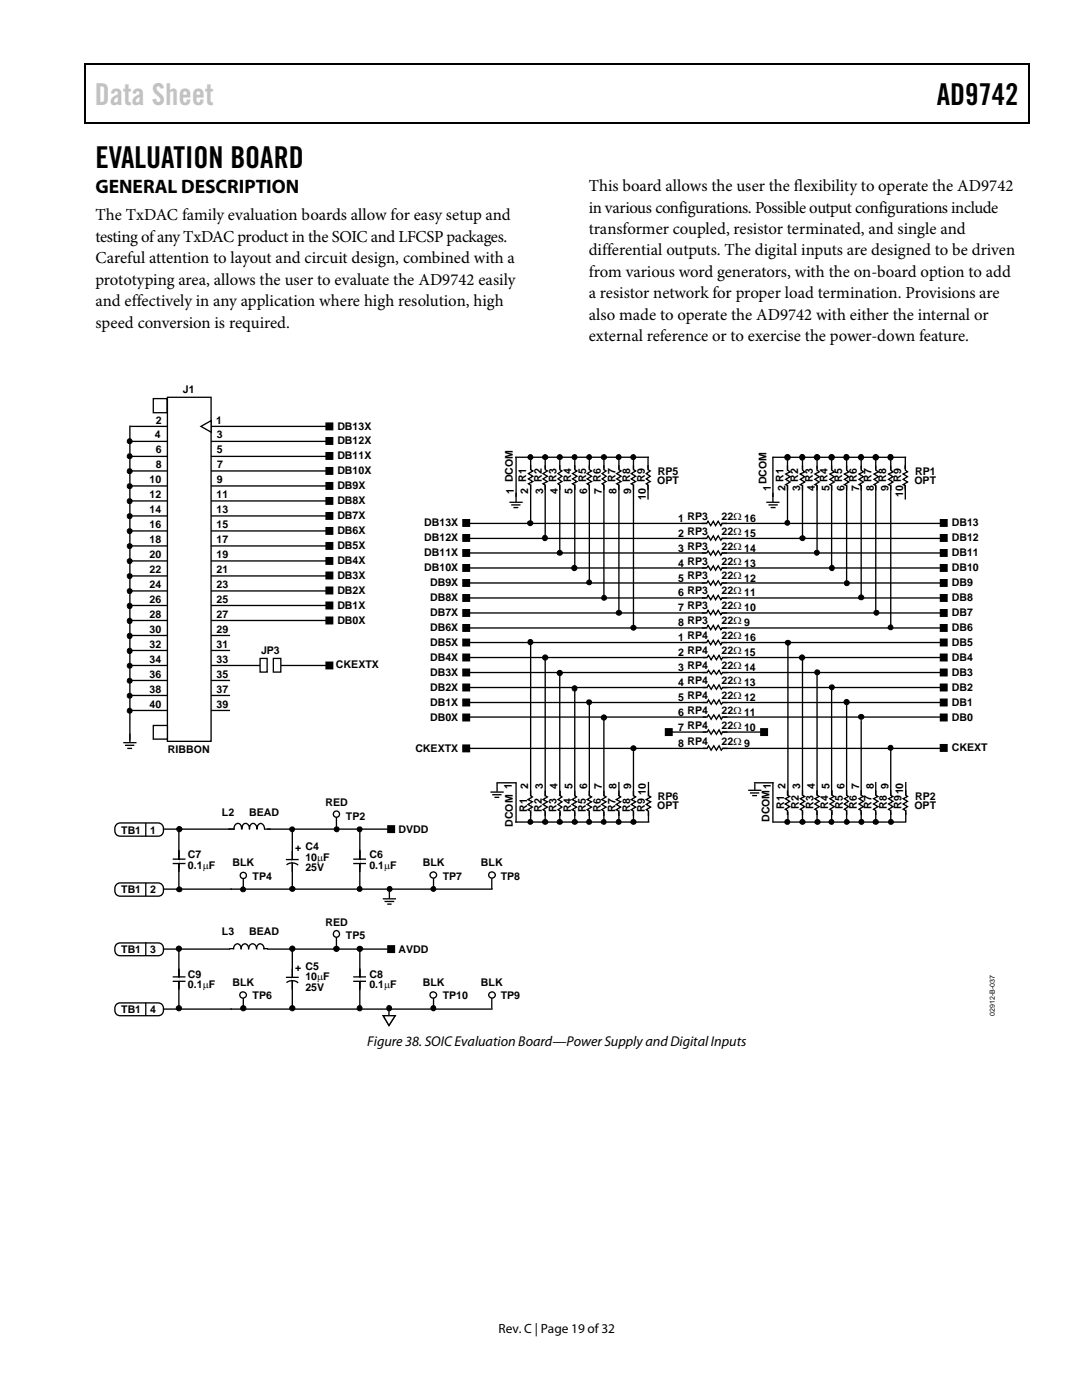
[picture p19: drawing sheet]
<svg xmlns="http://www.w3.org/2000/svg" width="216mm" height="279mm" viewBox="0 0 216 279" stroke-linecap="round" stroke-linejoin="round" font-family="sans-serif">
<defs><g id="words">
<text font-size="6" fill="#c1c1c1" x="18.9" y="20.9">Data Sheet</text>
<g font-size="6">
<text x="186.9" y="20.9">AD9742</text>
<text x="19" y="33.6">EVALUATION BOARD</text>
</g>
<text font-size="3.9" x="19" y="38.5">GENERAL DESCRIPTION</text>
<g font-size="3.3">
<text x="117.5" y="38.1">This board allows the user the flexibility to operate the AD9742</text>
<text x="19" y="44">The TxDAC family evaluation boards allow for easy setup and</text>
<text x="117.5" y="42.4">in various configurations. Possible output configurations include</text>
<text x="117.5" y="46.7">transformer coupled, resistor terminated, and single and</text>
<text x="19" y="48.3">testing of any TxDAC product in the SOIC and LFCSP packages.</text>
<text x="19.1" y="52.6">Careful attention to layout and circuit design, combined with a</text>
<text x="117.5" y="51">differential outputs. The digital inputs are designed to be driven</text>
<text x="19.1" y="56.8">prototyping area, allows the user to evaluate the AD9742 easily</text>
<text x="117.5" y="55.2">from various word generators, with the on-board option to add</text>
<text x="117.5" y="59.5">a resistor network for proper load termination. Provisions are</text>
<text x="19.1" y="61.1">and effectively in any application where high resolution, high</text>
<text x="19.1" y="65.4">speed conversion is required.</text>
<text x="117.5" y="63.8">also made to operate the AD9742 with either the internal or</text>
<text x="117.5" y="68.1">external reference or to exercise the power-down feature.</text>
</g>
<text font-size="2.8" x="73.3" y="208.8">Figure 38. SOIC Evaluation Board—Power Supply and Digital Inputs</text>
<text font-size="2.7" x="99.5" y="266">Rev. C | Page 19 of32</text>
<g font-size="2.1">
<text x="36.5" y="78.5">J1</text>
<text x="30.9" y="87.4">4</text>
<text x="31.1" y="84.5">2</text>
<text x="43.1" y="84.5">1</text>
<text x="43.3" y="87.5">3</text>
<text x="67.3" y="88.7">DB12X</text>
<text x="67.3" y="85.7">DB13X</text>
<text x="31.1" y="93.5">8</text>
<text x="31.1" y="90.5">6</text>
<text x="43.3" y="90.5">5</text>
<text x="43.3" y="93.5">7</text>
<text x="67.3" y="94.7">DB10X</text>
<text x="67.3" y="91.7">DB11X</text>
<text x="131.3" y="94.8">RP5</text>
<text x="182.6" y="94.8">RP1</text>
<text x="29.9" y="99.4">12</text>
<text x="29.9" y="96.5">10</text>
<text x="43.2" y="99.4">11</text>
<text x="43.3" y="96.5">9</text>
<text x="67.3" y="100.6">DB8X</text>
<text x="67.3" y="97.7">DB9X</text>
<text x="102.5" y="98.6" transform="rotate(-90 102.5 98.6)">1 DCOM</text>
<text x="105.4" y="98.6" transform="rotate(-90 105.4 98.6)">2 R1</text>
<text x="108.4" y="98.6" transform="rotate(-90 108.4 98.6)">3 R2</text>
<text x="111.3" y="98.6" transform="rotate(-90 111.3 98.6)">4 R3</text>
<text x="114.2" y="98.6" transform="rotate(-90 114.2 98.6)">5 R4</text>
<text x="117.2" y="98.6" transform="rotate(-90 117.2 98.6)">6 R5</text>
<text x="120.1" y="98.6" transform="rotate(-90 120.1 98.6)">7 R6</text>
<text x="123" y="98.6" transform="rotate(-90 123 98.6)">8 R7</text>
<text x="126" y="98.6" transform="rotate(-90 126 98.6)">9 R8</text>
<text x="128.9" y="99.7" transform="rotate(-90 128.9 99.7)">10 R9</text>
<text x="131.1" y="96.6">OPT</text>
<text x="153" y="96.7" transform="rotate(-90 153 96.7)">DCOM</text>
<text x="153.8" y="98.1" transform="rotate(-90 153.8 98.1)">1</text>
<text x="156.7" y="98.1" transform="rotate(-90 156.7 98.1)">2 R1</text>
<text x="159.7" y="98.1" transform="rotate(-90 159.7 98.1)">3 R2</text>
<text x="162.6" y="98.1" transform="rotate(-90 162.6 98.1)">4 R3</text>
<text x="165.5" y="98.1" transform="rotate(-90 165.5 98.1)">5 R4</text>
<text x="168.5" y="98.1" transform="rotate(-90 168.5 98.1)">6 R5</text>
<text x="171.4" y="98.1" transform="rotate(-90 171.4 98.1)">7 R6</text>
<text x="174.3" y="98.1" transform="rotate(-90 174.3 98.1)">8 R7</text>
<text x="177.3" y="98.1" transform="rotate(-90 177.3 98.1)">9 R8</text>
<text x="180.2" y="99.2" transform="rotate(-90 180.2 99.2)">10 R9</text>
<text x="182.5" y="96.6">OPT</text>
<text x="29.9" y="105.4">16</text>
<text x="29.9" y="102.4">14</text>
<text x="43.2" y="105.4">15</text>
<text x="43.2" y="102.4">13</text>
<text x="67.3" y="106.6">DB6X</text>
<text x="67.3" y="103.6">DB7X</text>
<text x="84.6" y="105.1">DB13X</text>
<text x="135.3" y="104.3">1 RP3</text>
<text x="135.3" y="107.1">2 RP3</text>
<text x="144" y="103.7">22Ω 16</text>
<text x="144" y="106.7">22Ω 15</text>
<text x="189.9" y="105.1">DB13</text>
<text x="29.9" y="111.4">20</text>
<text x="29.9" y="108.4">18</text>
<text x="43.2" y="111.4">19</text>
<text x="43.2" y="108.4">17</text>
<text x="67.3" y="112.6">DB4X</text>
<text x="67.3" y="109.6">DB5X</text>
<text x="84.6" y="108">DB12X</text>
<text x="84.6" y="111">DB11X</text>
<text x="135.3" y="113.1">4 RP3</text>
<text x="135.3" y="110.1">3 RP3</text>
<text x="144" y="112.7">22Ω 13</text>
<text x="144" y="109.7">22Ω 14</text>
<text x="189.9" y="111">DB11</text>
<text x="189.9" y="108">DB12</text>
<text x="29.9" y="114.4">22</text>
<text x="29.9" y="117.3">24</text>
<text x="43.2" y="114.4">21</text>
<text x="43.2" y="117.3">23</text>
<text x="67.3" y="115.6">DB3X</text>
<text x="67.3" y="118.5">DB2X</text>
<text x="84.6" y="114">DB10X</text>
<text x="85.8" y="117">DB9X</text>
<text x="85.8" y="120">DB8X</text>
<text x="135.3" y="119">6 RP3</text>
<text x="135.3" y="116.1">5 RP3</text>
<text x="144" y="118.6">22Ω 11</text>
<text x="144" y="115.6">22Ω 12</text>
<text x="189.9" y="120">DB8</text>
<text x="189.9" y="117">DB9</text>
<text x="189.9" y="114">DB10</text>
<text x="29.9" y="123.3">28</text>
<text x="29.9" y="120.3">26</text>
<text x="43.2" y="123.3">27</text>
<text x="43.2" y="120.3">25</text>
<text x="67.3" y="124.5">DB0X</text>
<text x="67.3" y="121.5">DB1X</text>
<text x="85.8" y="123">DB7X</text>
<text x="85.8" y="125.9">DB6X</text>
<text x="135.3" y="125">8 RP3</text>
<text x="135.3" y="122">7 RP3</text>
<text x="144" y="124.6">22Ω 9</text>
<text x="144" y="121.6">22Ω 10</text>
<text x="189.9" y="125.9">DB6</text>
<text x="189.9" y="123">DB7</text>
<text x="29.9" y="126.3">30</text>
<text x="29.9" y="129.3">32</text>
<text x="43.2" y="126.3">29</text>
<text x="43.2" y="129.3">31</text>
<text x="52.1" y="130.6">JP3</text>
<text x="85.8" y="128.9">DB5X</text>
<text x="85.8" y="131.9">DB4X</text>
<text x="135.3" y="130.9">2 RP4</text>
<text x="135.3" y="128">1 RP4</text>
<text x="144" y="130.5">22Ω 15</text>
<text x="144" y="127.6">22Ω 16</text>
<text x="189.9" y="131.9">DB4</text>
<text x="189.9" y="128.9">DB5</text>
<text x="29.9" y="135.2">36</text>
<text x="29.9" y="132.3">34</text>
<text x="43.2" y="135.2">35</text>
<text x="43.2" y="132.3">33</text>
<text x="67" y="133.3">CKEXTX</text>
<text x="85.8" y="134.9">DB3X</text>
<text x="85.8" y="137.9">DB2X</text>
<text x="135.3" y="136.9">4 RP4</text>
<text x="135.3" y="133.9">3 RP4</text>
<text x="144" y="136.5">22Ω 13</text>
<text x="144" y="133.5">22Ω 14</text>
<text x="189.9" y="137.9">DB2</text>
<text x="189.9" y="134.9">DB3</text>
<text x="29.9" y="138.2">38</text>
<text x="29.9" y="141.2">40</text>
<text x="43.2" y="138.2">37</text>
<text x="43.2" y="141.2">39</text>
<text x="85.8" y="140.9">DB1X</text>
<text x="85.8" y="143.8">DB0X</text>
<text x="135.3" y="142.9">6 RP4</text>
<text x="135.3" y="139.9">5 RP4</text>
<text x="144" y="142.4">22Ω 11</text>
<text x="144" y="139.5">22Ω 12</text>
<text x="189.9" y="143.8">DB0</text>
<text x="189.9" y="140.9">DB1</text>
<text x="135.3" y="145.8">7 RP4</text>
<text x="135.3" y="149">8 RP4</text>
<text x="144" y="145.4">22Ω 10</text>
<text x="144" y="148.6">22Ω 9</text>
<text x="189.9" y="149.9">CKEXT</text>
<text x="33.5" y="150.2">RIBBON</text>
<text x="82.9" y="150">CKEXTX</text>
<text x="65" y="160.9">RED</text>
<text x="105.2" y="162" transform="rotate(-90 105.2 162)">R1</text>
<text x="105.4" y="157.4" transform="rotate(-90 105.4 157.4)">2</text>
<text x="108.1" y="162" transform="rotate(-90 108.1 162)">R2</text>
<text x="108.3" y="157.4" transform="rotate(-90 108.3 157.4)">3</text>
<text x="111.1" y="162" transform="rotate(-90 111.1 162)">R3</text>
<text x="111.3" y="157.4" transform="rotate(-90 111.3 157.4)">4</text>
<text x="114" y="162" transform="rotate(-90 114 162)">R4</text>
<text x="114.2" y="157.4" transform="rotate(-90 114.2 157.4)">5</text>
<text x="116.9" y="162" transform="rotate(-90 116.9 162)">R5</text>
<text x="117.1" y="157.4" transform="rotate(-90 117.1 157.4)">6</text>
<text x="119.9" y="162" transform="rotate(-90 119.9 162)">R6</text>
<text x="120.1" y="157.4" transform="rotate(-90 120.1 157.4)">7</text>
<text x="122.8" y="162" transform="rotate(-90 122.8 162)">R7</text>
<text x="123" y="157.4" transform="rotate(-90 123 157.4)">8</text>
<text x="125.7" y="162" transform="rotate(-90 125.7 162)">R8</text>
<text x="125.9" y="157.4" transform="rotate(-90 125.9 157.4)">9</text>
<text x="128.7" y="162" transform="rotate(-90 128.7 162)">R9</text>
<text x="128.9" y="158.6" transform="rotate(-90 128.9 158.6)">10</text>
<text x="131.1" y="161.4">OPT</text>
<text x="131.3" y="159.6">RP6</text>
<text x="156.4" y="161.5" transform="rotate(-90 156.4 161.5)">R1</text>
<text x="156.7" y="157.4" transform="rotate(-90 156.7 157.4)">2</text>
<text x="159.4" y="161.4" transform="rotate(-90 159.4 161.4)">R2</text>
<text x="159.7" y="157.4" transform="rotate(-90 159.7 157.4)">3</text>
<text x="162.3" y="161.5" transform="rotate(-90 162.3 161.5)">R3</text>
<text x="162.6" y="157.4" transform="rotate(-90 162.6 157.4)">4</text>
<text x="165.2" y="161.5" transform="rotate(-90 165.2 161.5)">R4</text>
<text x="165.5" y="157.4" transform="rotate(-90 165.5 157.4)">5</text>
<text x="168.2" y="161.5" transform="rotate(-90 168.2 161.5)">R5</text>
<text x="168.5" y="157.4" transform="rotate(-90 168.5 157.4)">6</text>
<text x="171" y="161.5" transform="rotate(-90 171 161.5)">R6</text>
<text x="171.4" y="157.4" transform="rotate(-90 171.4 157.4)">7</text>
<text x="173.9" y="161.5" transform="rotate(-90 173.9 161.5)">R7</text>
<text x="174.3" y="157.4" transform="rotate(-90 174.3 157.4)">8</text>
<text x="177" y="161.5" transform="rotate(-90 177 161.5)">R8</text>
<text x="177.3" y="157.4" transform="rotate(-90 177.3 157.4)">9</text>
<text x="179.9" y="161.5" transform="rotate(-90 179.9 161.5)">R910</text>
<text x="182.5" y="161.4">OPT</text>
<text x="182.6" y="159.6">RP2</text>
<text x="24.2" y="166.3">TB1</text>
<text x="29.9" y="166.3">1</text>
<text x="44.3" y="162.8">L2</text>
<text x="49.7" y="162.8">BEAD</text>
<text x="69" y="163.6">TP2</text>
<text x="79.5" y="166.2">DVDD</text>
<text x="102.4" y="165" transform="rotate(-90 102.4 165)">DCOM 1</text>
<text x="153.5" y="164.1" transform="rotate(-90 153.5 164.1)">DCOM1</text>
<text x="37.5" y="171.3">C7</text>
<text x="37.5" y="173.4">0.1µF</text>
<text x="46.4" y="172.8">BLK</text>
<text x="58.9" y="169.8">+ C4</text>
<text x="60.9" y="171.7">10µF</text>
<text x="60.9" y="173.9">25V</text>
<text x="73.7" y="171.3">C6</text>
<text x="73.7" y="173.4">0.1µF</text>
<text x="84.4" y="172.8">BLK</text>
<text x="96" y="172.8">BLK</text>
<text x="24.2" y="178.3">TB1</text>
<text x="29.9" y="178.3">2</text>
<text x="50.4" y="175.5">TP4</text>
<text x="88.3" y="175.5">TP7</text>
<text x="99.9" y="175.5">TP8</text>
<text x="65" y="184.8">RED</text>
<text x="24.2" y="190.2">TB1</text>
<text x="29.9" y="190.2">3</text>
<text x="44.3" y="186.7">L3</text>
<text x="49.7" y="186.7">BEAD</text>
<text x="69" y="187.5">TP5</text>
<text x="79.5" y="190.1">AVDD</text>
<text x="37.5" y="195.1">C9</text>
<text x="37.5" y="197.3">0.1µF</text>
<text x="46.4" y="196.7">BLK</text>
<text x="58.9" y="193.7">+ C5</text>
<text x="60.9" y="195.6">10µF</text>
<text x="60.9" y="197.7">25V</text>
<text x="73.7" y="195.1">C8</text>
<text x="73.7" y="197.3">0.1µF</text>
<text x="84.4" y="196.7">BLK</text>
<text x="96" y="196.7">BLK</text>
<text x="24.2" y="202.2">TB1</text>
<text x="29.9" y="202.2">4</text>
<text x="50.4" y="199.4">TP6</text>
<text x="88.3" y="199.4">TP10</text>
<text x="99.9" y="199.4">TP9</text>
</g>
<text font-size="1.4" x="198.5" y="202.7" transform="rotate(-90 198.5 202.7)">02912-B-037</text>
</g></defs>
<g fill="#000">
<path d="M16.9 12.7h.2v1h-.2zM16.9 12.7h.2v.3h-.2zM82.5 12.7h.3v.3h-.3zM205.1 12.7h.3v1h-.3zM205.1 12.7h.3v.3h-.3zM16.9 24.4h.2v.2h-.2zM82.3 24.4h.2v.2h-.2zM205.1 24.4h.3v.2h-.3zM65.1 99.4h1.2v1.2h-1.2zM65.1 96.4h1.2v1.2h-1.2zM65.1 93.4h1.2v1.2h-1.2zM65.1 90.4h1.2v1.2h-1.2z"/>
<path d="M65.1 87.4h1.2v1.2h-1.2zM65.1 84.5h1.2v1.2h-1.2zM65.1 117.2h1.2v1.3h-1.2zM65.1 114.2h1.2v1.3h-1.2zM65.1 111.3h1.2v1.3h-1.2zM65.1 108.3h1.2v1.3h-1.2zM65.1 105.3h1.2v1.3h-1.2zM65.1 102.4h1.2v1.2h-1.2zM92.4 118.7h1.2v1.3h-1.2zM92.4 115.7h1.2v1.3h-1.2zM92.4 112.7h1.2v1.3h-1.2zM92.4 109.7h1.2v1.3h-1.2z"/>
<path d="M92.4 106.7h1.2v1.3h-1.2zM92.4 103.8h1.2v1.2h-1.2zM187.7 118.7h1.2v1.3h-1.2zM187.7 115.7h1.2v1.3h-1.2zM187.7 112.7h1.2v1.3h-1.2zM187.7 109.7h1.2v1.3h-1.2zM187.7 103.8h1.2v1.2h-1.2zM187.7 106.7h1.2v1.3h-1.2zM65.1 132.2h1.2v1.2h-1.2zM65.1 123.2h1.2v1.2h-1.2zM65.1 120.2h1.2v1.3h-1.2zM92.4 139.6h1.2v1.2h-1.2z"/>
<path d="M92.4 136.6h1.2v1.2h-1.2zM92.4 133.6h1.2v1.2h-1.2zM92.4 130.6h1.2v1.2h-1.2zM92.4 127.6h1.2v1.2h-1.2zM92.4 124.7h1.2v1.2h-1.2zM92.4 121.7h1.2v1.2h-1.2zM187.7 139.6h1.2v1.2h-1.2zM187.7 136.6h1.2v1.2h-1.2zM187.7 133.6h1.2v1.2h-1.2zM187.7 130.6h1.2v1.2h-1.2zM187.7 127.6h1.2v1.2h-1.2zM187.7 124.7h1.2v1.2h-1.2z"/>
<path d="M187.7 121.7h1.2v1.2h-1.2zM92.4 148.7h1.2v1.3h-1.2zM92.4 142.6h1.2v1.2h-1.2zM132.8 145.5h1.3v1.2h-1.3zM151.9 145.5h1.2v1.2h-1.2zM187.7 148.7h1.2v1.2h-1.2zM187.7 142.6h1.2v1.2h-1.2z"/>
</g>
<path d="M17 13.7v10.7M17.1 12.8h65.4M82.8 12.8h122.3M205.2 13.7v10.7M17.1 24.5h188" fill="none" stroke="#000" stroke-width=".25"/>
<g fill="none" stroke="#000" stroke-width=".26">
<path d="M26 100h40.3M26 97h40.3M26 94h40.3M26 91.1h40.3M26 88.1h40.3M26 85.1h40.3M102.8 91.3h26.7M103 91.2v8M105.9 91.7v12.8M108.8 91.7v15.7M111.7 91.7v18.7M114.7 91.7v21.7"/>
<path d="M117.6 91.7v24.6M120.5 91.7v27.6M123.5 91.7v30.5M126.4 91.7v33.5M129.3 91.2v8.5M154.1 91.3h26.7M154.2 91.2v8M157.1 91.7v12.8M160.1 91.7v15.7M163 91.7v18.7M165.9 91.7v21.7M168.9 91.7v24.6"/>
<path d="M171.8 91.7v27.6M174.7 91.7v30.5M177.7 91.7v33.5M180.6 91.2v8.5M26 117.9h40.3M26 114.9h40.3M26 111.9h40.3M26 109h40.3M26 106h40.3M26 103h40.3M93.5 119.3h94.2M93.5 116.3h94.2"/>
<path d="M93.5 113.4h94.2M93.5 110.4h94.2M93.5 107.5h94.2M93.5 104.5h94.2M26 132.8h26M26 126.8h19.9M26 129.8h19.9M26 135.8h19.9M26 138.8h19.9M26 123.8h40.3M26 120.8h40.3M93.5 137.2h94.2"/>
<path d="M93.5 134.2h94.2M93.5 131.2h94.2M93.5 128.2h94.2M93.5 125.3h94.2M93.5 122.3h94.2M105.9 128.3v35.2M108.8 131.4v32.1M111.7 134.5v29M114.7 137.6v25.9M157.2 128.3v35.2M160.1 131.4v32.1M163 134.5v29"/>
<path d="M165.9 137.7v25.8M26 141.8h19.9M93.5 149.4h94.2M93.5 143.1h94.2M93.5 140.2h94.2M99.1 156.2h4M103 156.1v8M117.6 140.6v22.9M120.5 143.7v19.8M123.5 156v7.5M126.4 149.5v14M129.4 156v8.1"/>
<path d="M133.7 146.1h18.2M149.3 157.7h2.6M149.6 158.3h1.9M150.1 158.8h1M150.4 156.2h4M150.6 156.3v1.5M154.2 156.1v8M168.9 140.6v22.9M171.8 143.7v19.8M174.7 156v8.1M177.7 149.5v14M180.7 156v8.1"/>
<path d="M102.8 164.1h26.8M154.1 164.1h26.7"/>
<circle cx="157.1" cy="91.3" r=".52"/>
<circle cx="160.1" cy="91.3" r=".51"/>
<circle cx="163" cy="91.3" r=".52"/>
<circle cx="165.9" cy="91.3" r=".52"/>
<circle cx="168.9" cy="91.3" r=".51"/>
<circle cx="171.8" cy="91.3" r=".49"/>
<circle cx="174.8" cy="91.3" r=".52"/>
<circle cx="177.7" cy="91.3" r=".51"/>
</g>
<g fill="none" stroke="#000" stroke-width=".35">
<path d="M65.1 99.4h1.2v1.2h-1.2zM65.1 96.4h1.2v1.2h-1.2zM65.1 93.4h1.2v1.2h-1.2zM65.1 90.4h1.2v1.2h-1.2zM65.1 87.4h1.2v1.2h-1.2zM65.1 84.5h1.2v1.2h-1.2zM65.1 117.2h1.2v1.3h-1.2zM65.1 114.2h1.2v1.3h-1.2zM65.1 111.3h1.2v1.3h-1.2zM65.1 108.3h1.2v1.3h-1.2zM65.1 105.3h1.2v1.3h-1.2zM65.1 102.4h1.2v1.2h-1.2z"/>
<path d="M92.4 118.7h1.2v1.3h-1.2zM92.4 115.7h1.2v1.3h-1.2zM92.4 112.7h1.2v1.3h-1.2zM92.4 109.7h1.2v1.3h-1.2zM92.4 106.7h1.2v1.3h-1.2zM92.4 103.8h1.2v1.2h-1.2zM187.7 118.7h1.2v1.3h-1.2zM187.7 115.7h1.2v1.3h-1.2zM187.7 112.7h1.2v1.3h-1.2zM187.7 109.7h1.2v1.3h-1.2zM187.7 103.8h1.2v1.2h-1.2zM187.7 106.7h1.2v1.3h-1.2z"/>
<path d="M65.1 132.2h1.2v1.2h-1.2zM65.1 123.2h1.2v1.2h-1.2zM65.1 120.2h1.2v1.3h-1.2zM92.4 139.6h1.2v1.2h-1.2zM92.4 136.6h1.2v1.2h-1.2zM92.4 133.6h1.2v1.2h-1.2zM92.4 130.6h1.2v1.2h-1.2zM92.4 127.6h1.2v1.2h-1.2zM92.4 124.7h1.2v1.2h-1.2zM92.4 121.7h1.2v1.2h-1.2zM187.7 139.6h1.2v1.2h-1.2zM187.7 136.6h1.2v1.2h-1.2z"/>
<path d="M187.7 133.6h1.2v1.2h-1.2zM187.7 130.6h1.2v1.2h-1.2zM187.7 127.6h1.2v1.2h-1.2zM187.7 124.7h1.2v1.2h-1.2zM187.7 121.7h1.2v1.2h-1.2zM92.4 148.7h1.2v1.3h-1.2zM92.4 142.6h1.2v1.2h-1.2zM132.8 145.5h1.3v1.2h-1.3zM151.9 145.5h1.2v1.2h-1.2zM187.7 148.7h1.2v1.2h-1.2zM187.7 142.6h1.2v1.2h-1.2z"/>
</g>
<g fill="#000">
<circle cx="157.1" cy="91.3" r=".52"/>
<circle cx="160.1" cy="91.3" r=".51"/>
<circle cx="163" cy="91.3" r=".52"/>
<circle cx="165.9" cy="91.3" r=".52"/>
<circle cx="168.9" cy="91.3" r=".51"/>
<circle cx="171.8" cy="91.3" r=".49"/>
<circle cx="174.8" cy="91.3" r=".52"/>
<circle cx="177.7" cy="91.3" r=".51"/>
</g>
<path d="M33.4 79.3h8.7v68.7h-8.7z" fill="#fff"/>
<path d="M33.4 79.3h8.7v68.7h-8.7z" fill="none" stroke="#000" stroke-width=".26"/>
<path d="M30.6 144.8h2.8v2.7h-2.8z" fill="#fff"/>
<path d="M30.6 144.8h2.8v2.7h-2.8z" fill="none" stroke="#000" stroke-width=".26"/>
<path d="M30.6 79.6h2.7v2.8h-2.7z" fill="#fff"/>
<path d="M30.6 79.6h2.7v2.8h-2.7zM25.9 84.9v62.9M55.1 132.8h11.2" fill="none" stroke="#000" stroke-width=".26"/>
<path d="M51.9 131.4h1.4v2.7h-1.4z" fill="#fff"/>
<path d="M51.9 131.4h1.4v2.7h-1.4z" fill="none" stroke="#000" stroke-width=".26"/>
<path d="M54.5 131.4h1.5v2.7h-1.5z" fill="#fff"/>
<path d="M54.5 131.4h1.5v2.7h-1.5z" fill="none" stroke="#000" stroke-width=".26"/>
<path d="M40.1 85.1l2-1.1v2.2z" fill="#fff"/>
<path d="M40.1 85.1l2-1.1v2.2zM32.7 165.5h13.2M32.7 177.4h13.6" fill="none" stroke="#000" stroke-width=".26"/>
<path d="M23.3 164.5l.7-.3h7.6a1.35 1.35 0 0 1 1 1.4 1.35 1.35 0 0 1-1 1.3h-7.6a1.36 1.36 0 0 1-1.1-1 1.36 1.36 0 0 1 .4-1.4z" fill-rule="evenodd" fill="#fff"/>
<path d="M23.3 164.5l.7-.3h7.6a1.35 1.35 0 0 1 1 1.4 1.35 1.35 0 0 1-1 1.3h-7.6a1.36 1.36 0 0 1-1.1-1 1.36 1.36 0 0 1 .4-1.4zM29.1 164.2v2.7M35.7 165.5v11.9" fill="none" stroke="#000" stroke-width=".26"/>
<path d="M23.3 176.4l.7-.2h7.6a1.35 1.35 0 0 1 1 1.3 1.35 1.35 0 0 1-1 1.4h-7.6a1.36 1.36 0 0 1-1.1-1 1.36 1.36 0 0 1 .4-1.5z" fill-rule="evenodd" fill="#fff"/>
<g fill="none" stroke="#000" stroke-width=".26">
<path d="M23.3 176.4l.7-.2h7.6a1.35 1.35 0 0 1 1 1.3 1.35 1.35 0 0 1-1 1.4h-7.6a1.36 1.36 0 0 1-1.1-1 1.36 1.36 0 0 1 .4-1.5zM29.1 176.2v2.7M45.7 165.5h1M46 177.4h52.3M48.6 174.6v2.7M53.3 165.5h24.4M58.3 165.8v11.6M67.1 162.7v2.6M71.8 165.5v11.9M86.5 174.6v2.7M98.1 174.6v2.8M32.7 189.4h13.2"/>
<path d="M32.7 201.4h13.6"/>
</g>
<path d="M77.4 164.9h1.3v1.2h-1.3z" fill="#000"/>
<path d="M77.4 164.9h1.3v1.2h-1.3z" fill="none" stroke="#000" stroke-width=".35"/>
<path d="M23.1 188.6l.5-.4h.4h7.6a1.3 1.3 0 0 1 1 1.3 1.3 1.3 0 0 1-1 1.2h-7.6a1.32 1.32 0 0 1-.9-2.1z" fill-rule="evenodd" fill="#fff"/>
<path d="M23.1 188.6l.5-.4h.4h7.6a1.3 1.3 0 0 1 1 1.3 1.3 1.3 0 0 1-1 1.2h-7.6a1.32 1.32 0 0 1-.9-2.1zM29.1 188.1v2.6M35.7 189.3v11.9" fill="none" stroke="#000" stroke-width=".26"/>
<path d="M23.1 200.6l.5-.4h.4h7.6a1.3 1.3 0 0 1 1 1.2 1.3 1.3 0 0 1-1 1.3h-7.6a1.32 1.32 0 0 1-.9-2.1z" fill-rule="evenodd" fill="#fff"/>
<g fill="none" stroke="#000" stroke-width=".26">
<path d="M24.6 148.2h2.6M24.9 148.7h1.9M25.4 149.4h1M25.9 146.5v1.5M34.5 172.3h2.5M34.5 171.5h2.5M35.7 169.8v1.7M35.7 172.3v1.7M45.6 165.5h1.3M46.7 165.3a.78 .78 0 0 1 .8-1 .78 .78 0 0 1 .7 1.1M48.3 165.4a.8 .8 0 0 1 1-1l.4 .6 .1 .4a.81 .81 0 0 1 1-1l.2 .3 .3 .7a.74 .74 0 0 1 .5-1 .74 .74 0 0 1 .9 .6l.1 .4M52.7 165.5h1.3"/>
<path d="M57.2 172.6a1.72 1.72 0 0 1 2.3 .1M57.2 171.5h2.3M58.3 170v1.5M58.3 172.2v1.6M70.5 172.3h2.5M70.5 171.5h2.5M71.8 169.8v1.7M71.8 172.3v1.7M76.4 179.4h2.6M76.7 179.9h2M77.7 177.6v1.6M34.5 195.8h2.5"/>
<path d="M34.5 195h2.5M35.7 193.3v1.7M35.7 195.8v1.7M45.7 189.3h1M48.6 198.6v2.6M52.5 189.3h1M52.7 189.3a.77 .77 0 0 0-.8-.9 .77 .77 0 0 0-.7 .9 .81 .81 0 0 0-.8-.9 .81 .81 0 0 0-.8 .9 .77 .77 0 0 0-.7-.9 .77 .77 0 0 0-.8 .9 .77 .77 0 0 0-.7-.9 .77 .77 0 0 0-.8 .9M53.3 189.4h24.4M57.2 196.1a1.69 1.69 0 0 1 2.3 .1M57.2 195h2.3M58.3 189.1v12.3M67.1 186.6v2.6"/>
<path d="M70.5 195.8h2.5M70.5 195h2.5M71.8 189.3v11.9M77.3 180.4h.8M86.5 198.6v2.6M98.1 198.6v2.7M23.1 200.6l.5-.4h.4h7.6a1.3 1.3 0 0 1 1 1.2 1.3 1.3 0 0 1-1 1.3h-7.6a1.32 1.32 0 0 1-.9-2.1zM29.1 200.1v2.6M46 201.4h52.3"/>
<circle cx="67.2" cy="189.4" r=".5"/>
<circle cx="71.8" cy="189.4" r=".5"/>
</g>
<g fill="#000">
<circle cx="67.2" cy="189.4" r=".5"/>
<circle cx="71.8" cy="189.4" r=".5"/>
</g>
<g fill="#000">
<path d="M77.4 188.8h1.3v1.2h-1.3z"/>
<circle cx="25.9" cy="94" r=".5"/>
<circle cx="25.9" cy="97" r=".5"/>
<circle cx="25.9" cy="88.1" r=".49"/>
<circle cx="25.9" cy="91.1" r=".49"/>
<circle cx="105.8" cy="91.2" r=".49"/>
<circle cx="108.8" cy="91.2" r=".5"/>
<circle cx="111.7" cy="91.2" r=".5"/>
<circle cx="114.6" cy="91.2" r=".49"/>
<circle cx="117.6" cy="91.2" r=".47"/>
<circle cx="120.5" cy="91.2" r=".5"/>
<circle cx="123.4" cy="91.2" r=".49"/>
<circle cx="126.4" cy="91.2" r=".49"/>
<circle cx="25.9" cy="103" r=".5"/>
<circle cx="25.9" cy="100" r=".5"/>
<circle cx="25.9" cy="109" r=".49"/>
<circle cx="25.9" cy="115" r=".49"/>
<circle cx="25.9" cy="118" r=".49"/>
<circle cx="25.9" cy="106" r=".49"/>
<circle cx="25.9" cy="112" r=".49"/>
<circle cx="105.8" cy="104.4" r=".5"/>
<circle cx="108.7" cy="107.4" r=".51"/>
<circle cx="111.7" cy="110.3" r=".5"/>
<circle cx="114.6" cy="113.4" r=".52"/>
<circle cx="117.6" cy="116.2" r=".47"/>
<circle cx="120.5" cy="119.3" r=".49"/>
<circle cx="25.8" cy="129.9" r=".51"/>
<circle cx="25.8" cy="126.9" r=".51"/>
<circle cx="25.8" cy="120.9" r=".51"/>
<circle cx="25.8" cy="123.9" r=".51"/>
<circle cx="25.9" cy="132.9" r=".49"/>
<circle cx="25.9" cy="135.9" r=".49"/>
<circle cx="25.9" cy="138.9" r=".49"/>
<circle cx="105.8" cy="128.1" r=".51"/>
<circle cx="108.8" cy="131.2" r=".52"/>
<circle cx="111.7" cy="134.3" r=".52"/>
<circle cx="114.6" cy="137.4" r=".5"/>
<circle cx="123.5" cy="122.3" r=".51"/>
<circle cx="126.4" cy="125.3" r=".5"/>
<circle cx="25.9" cy="141.8" r=".49"/>
<circle cx="117.5" cy="140.2" r=".49"/>
<circle cx="120.5" cy="143.2" r=".52"/>
<circle cx="126.4" cy="149.3" r=".5"/>
<circle cx="105.8" cy="164" r=".49"/>
<circle cx="108.8" cy="164" r=".5"/>
<circle cx="111.7" cy="164" r=".5"/>
<circle cx="114.7" cy="164" r=".5"/>
<circle cx="117.5" cy="164" r=".49"/>
<circle cx="120.5" cy="164" r=".47"/>
<circle cx="123.4" cy="164" r=".49"/>
<circle cx="126.4" cy="164" r=".5"/>
</g>
<path d="M77.4 188.8h1.3v1.2h-1.3z" fill="none" stroke="#000" stroke-width=".35"/>
<g fill="none" stroke="#000" stroke-width=".2">
<circle cx="25.9" cy="94" r=".5"/>
<circle cx="25.9" cy="97" r=".5"/>
<circle cx="25.9" cy="88.1" r=".49"/>
<circle cx="25.9" cy="91.1" r=".49"/>
<circle cx="105.8" cy="91.2" r=".49"/>
<circle cx="108.8" cy="91.2" r=".5"/>
<circle cx="111.7" cy="91.2" r=".5"/>
<circle cx="114.6" cy="91.2" r=".49"/>
<circle cx="117.6" cy="91.2" r=".47"/>
<circle cx="120.5" cy="91.2" r=".5"/>
<circle cx="123.4" cy="91.2" r=".49"/>
<circle cx="126.4" cy="91.2" r=".49"/>
<circle cx="25.9" cy="103" r=".5"/>
<circle cx="25.9" cy="100" r=".5"/>
<circle cx="25.9" cy="109" r=".49"/>
<circle cx="25.9" cy="115" r=".49"/>
<circle cx="25.9" cy="118" r=".49"/>
<circle cx="25.9" cy="106" r=".49"/>
<circle cx="25.9" cy="112" r=".49"/>
<circle cx="105.8" cy="104.4" r=".5"/>
<circle cx="108.7" cy="107.4" r=".51"/>
<circle cx="111.7" cy="110.3" r=".5"/>
<circle cx="114.6" cy="113.4" r=".52"/>
<circle cx="117.6" cy="116.2" r=".47"/>
<circle cx="120.5" cy="119.3" r=".49"/>
<circle cx="25.8" cy="129.9" r=".51"/>
<circle cx="25.8" cy="126.9" r=".51"/>
<circle cx="25.8" cy="120.9" r=".51"/>
<circle cx="25.8" cy="123.9" r=".51"/>
<circle cx="25.9" cy="132.9" r=".49"/>
<circle cx="25.9" cy="135.9" r=".49"/>
<circle cx="25.9" cy="138.9" r=".49"/>
<circle cx="105.8" cy="128.1" r=".51"/>
<circle cx="108.8" cy="131.2" r=".52"/>
<circle cx="111.7" cy="134.3" r=".52"/>
<circle cx="114.6" cy="137.4" r=".5"/>
<circle cx="123.5" cy="122.3" r=".51"/>
<circle cx="126.4" cy="125.3" r=".5"/>
<circle cx="25.9" cy="141.8" r=".49"/>
<circle cx="117.5" cy="140.2" r=".49"/>
<circle cx="120.5" cy="143.2" r=".52"/>
<circle cx="126.4" cy="149.3" r=".5"/>
<circle cx="105.8" cy="164" r=".49"/>
<circle cx="108.8" cy="164" r=".5"/>
<circle cx="111.7" cy="164" r=".5"/>
<circle cx="114.7" cy="164" r=".5"/>
<circle cx="117.5" cy="164" r=".49"/>
<circle cx="120.5" cy="164" r=".47"/>
<circle cx="123.4" cy="164" r=".49"/>
<circle cx="126.4" cy="164" r=".5"/>
</g>
<path d="M35.7 171.5v.9M58.3 171.5v.7M71.8 171.5v.9M35.7 195v.9M58.3 195v.8M71.8 195v.9" fill="none" stroke="#fff" stroke-width=".35"/>
<path d="M77.6 201.5v1.2z" fill="#fff"/>
<path d="M77.6 201.5v1.2" fill="none" stroke="#000" stroke-width=".26"/>
<path d="M76.5 202.7h2.3l-1.2 1.9z" fill="#fff"/>
<path d="M76.5 202.7h2.3l-1.2 1.9z" fill="none" stroke="#000" stroke-width=".26"/>
<path d="M76.5 202.7h2.3l-1.2 1.9z" fill="#fff"/>
<path d="M97.9 158.1h2.6M98.2 158.6h1.9M98.7 159.1h.9M99.2 156.3v1.6M76.5 202.7h2.3l-1.2 1.9z" fill="none" stroke="#000" stroke-width=".26"/>
<g fill="#000">
<circle cx="35.8" cy="165.5" r=".52"/>
<circle cx="35.8" cy="177.5" r=".5"/>
<circle cx="48.5" cy="177.5" r=".49"/>
</g>
<g fill="none" stroke="#000" stroke-width=".2">
<circle cx="35.8" cy="165.5" r=".52"/>
<circle cx="35.8" cy="177.5" r=".5"/>
<circle cx="48.5" cy="177.5" r=".49"/>
</g>
<circle cx="67.1" cy="162.5" r=".62" fill="#fff"/>
<circle cx="67.1" cy="162.5" r=".62" fill="none" stroke="#000" stroke-width=".26"/>
<circle cx="86.5" cy="174.6" r=".63" fill="#fff"/>
<circle cx="86.5" cy="174.6" r=".63" fill="none" stroke="#000" stroke-width=".26"/>
<circle cx="98.2" cy="174.6" r=".65" fill="#fff"/>
<circle cx="98.2" cy="174.6" r=".65" fill="none" stroke="#000" stroke-width=".26"/>
<g fill="#000">
<circle cx="58.3" cy="165.5" r=".47"/>
<circle cx="58.3" cy="177.4" r=".51"/>
<circle cx="67.2" cy="165.5" r=".49"/>
<circle cx="71.8" cy="177.4" r=".49"/>
<circle cx="71.8" cy="165.5" r=".49"/>
<circle cx="77.7" cy="177.4" r=".49"/>
<circle cx="86.5" cy="177.4" r=".47"/>
<circle cx="35.7" cy="189.3" r=".52"/>
<circle cx="58.3" cy="189.3" r=".52"/>
<circle cx="35.7" cy="201.2" r=".52"/>
<circle cx="48.6" cy="201.2" r=".52"/>
<circle cx="58.3" cy="201.2" r=".52"/>
<circle cx="71.7" cy="201.2" r=".5"/>
<circle cx="77.6" cy="201.2" r=".51"/>
<circle cx="86.5" cy="201.2" r=".49"/>
</g>
<g fill="none" stroke="#000" stroke-width=".2">
<circle cx="58.3" cy="165.5" r=".47"/>
<circle cx="58.3" cy="177.4" r=".51"/>
<circle cx="67.2" cy="165.5" r=".49"/>
<circle cx="71.8" cy="177.4" r=".49"/>
<circle cx="71.8" cy="165.5" r=".49"/>
<circle cx="77.7" cy="177.4" r=".49"/>
<circle cx="86.5" cy="177.4" r=".47"/>
<circle cx="35.7" cy="189.3" r=".52"/>
<circle cx="58.3" cy="189.3" r=".52"/>
<circle cx="35.7" cy="201.2" r=".52"/>
<circle cx="48.6" cy="201.2" r=".52"/>
<circle cx="58.3" cy="201.2" r=".52"/>
<circle cx="71.7" cy="201.2" r=".5"/>
<circle cx="77.6" cy="201.2" r=".51"/>
<circle cx="86.5" cy="201.2" r=".49"/>
</g>
<circle cx="48.5" cy="198.6" r=".65" fill="#fff"/>
<circle cx="48.5" cy="198.6" r=".65" fill="none" stroke="#000" stroke-width=".26"/>
<circle cx="86.5" cy="198.6" r=".65" fill="#fff"/>
<circle cx="86.5" cy="198.6" r=".65" fill="none" stroke="#000" stroke-width=".26"/>
<circle cx="98.2" cy="198.6" r=".63" fill="#fff"/>
<circle cx="98.2" cy="198.6" r=".63" fill="none" stroke="#000" stroke-width=".26"/>
<circle cx="67.1" cy="186.4" r=".63" fill="#fff"/>
<circle cx="67.1" cy="186.4" r=".63" fill="none" stroke="#000" stroke-width=".26"/>
<circle cx="48.5" cy="174.7" r=".62" fill="#fff"/>
<circle cx="48.5" cy="174.7" r=".62" fill="none" stroke="#000" stroke-width=".26"/>
<g fill="#000">
<circle cx="157.1" cy="104.3" r=".47"/>
<circle cx="160.2" cy="107.4" r=".5"/>
<circle cx="163" cy="110.3" r=".49"/>
<circle cx="166" cy="113.4" r=".49"/>
<circle cx="169" cy="116.4" r=".5"/>
<circle cx="171.9" cy="119.2" r=".5"/>
<circle cx="157.2" cy="128.3" r=".5"/>
<circle cx="160" cy="131.2" r=".52"/>
<circle cx="163.1" cy="134.2" r=".5"/>
<circle cx="166" cy="137.2" r=".49"/>
<circle cx="174.9" cy="122.3" r=".49"/>
<circle cx="177.7" cy="125.2" r=".47"/>
<circle cx="168.9" cy="140.1" r=".52"/>
<circle cx="171.9" cy="143.1" r=".51"/>
<circle cx="177.7" cy="149.2" r=".49"/>
<circle cx="157.1" cy="164" r=".49"/>
<circle cx="160.2" cy="164" r=".5"/>
<circle cx="163.1" cy="164" r=".5"/>
<circle cx="165.9" cy="164" r=".47"/>
<circle cx="169" cy="164" r=".49"/>
<circle cx="171.9" cy="164" r=".49"/>
<circle cx="174.8" cy="164" r=".5"/>
<circle cx="177.8" cy="164" r=".49"/>
</g>
<g fill="none" stroke="#000" stroke-width=".2">
<circle cx="157.1" cy="104.3" r=".47"/>
<circle cx="160.2" cy="107.4" r=".5"/>
<circle cx="163" cy="110.3" r=".49"/>
<circle cx="166" cy="113.4" r=".49"/>
<circle cx="169" cy="116.4" r=".5"/>
<circle cx="171.9" cy="119.2" r=".5"/>
<circle cx="157.2" cy="128.3" r=".5"/>
<circle cx="160" cy="131.2" r=".52"/>
<circle cx="163.1" cy="134.2" r=".5"/>
<circle cx="166" cy="137.2" r=".49"/>
<circle cx="174.9" cy="122.3" r=".49"/>
<circle cx="177.7" cy="125.2" r=".47"/>
<circle cx="168.9" cy="140.1" r=".52"/>
<circle cx="171.9" cy="143.1" r=".51"/>
<circle cx="177.7" cy="149.2" r=".49"/>
<circle cx="157.1" cy="164" r=".49"/>
<circle cx="160.2" cy="164" r=".5"/>
<circle cx="163.1" cy="164" r=".5"/>
<circle cx="165.9" cy="164" r=".47"/>
<circle cx="169" cy="164" r=".49"/>
<circle cx="171.9" cy="164" r=".49"/>
<circle cx="174.8" cy="164" r=".5"/>
<circle cx="177.8" cy="164" r=".49"/>
</g>
<path d="M157 93.5l.4 .2v3.2l-.4-.2z" fill="#fff"/>
<path d="M157.1 92.9v.9l.6 .4-.9 .4 .9 .5-.9 .6 .9 .5-.9 .5 .3 .2v1" fill="none" stroke="#000" stroke-width=".26"/>
<path d="M159.9 93.5l.4 .2v3.2l-.4-.2z" fill="#fff"/>
<path d="M160.1 92.9v.9l.5 .4-.9 .4 .9 .5-.9 .6 .9 .5-.9 .5 .4 .2v1" fill="none" stroke="#000" stroke-width=".26"/>
<path d="M162.9 93.5l.4 .2v3.2l-.4-.2z" fill="#fff"/>
<path d="M163 92.9v.9l.5 .4-.9 .4 .9 .5-.9 .6 .9 .5-.9 .5 .4 .2v1" fill="none" stroke="#000" stroke-width=".26"/>
<path d="M165.8 93.5l.4 .2v3.2l-.4-.2z" fill="#fff"/>
<path d="M165.9 92.9v.9l.6 .4-.9 .4 .9 .5-.9 .6 .9 .5-.9 .5 .3 .2v1" fill="none" stroke="#000" stroke-width=".26"/>
<path d="M168.7 93.5l.4 .2v3.2l-.4-.2z" fill="#fff"/>
<path d="M168.9 92.9v.9l.5 .4-.9 .4 .9 .5-.9 .6 .9 .5-.9 .5 .4 .2v1" fill="none" stroke="#000" stroke-width=".26"/>
<path d="M171.7 93.5l.4 .2v3.2l-.4-.2z" fill="#fff"/>
<path d="M171.8 92.9v.9l.5 .4-.9 .4 .9 .5-.9 .6 .9 .5-.9 .5 .4 .2v1" fill="none" stroke="#000" stroke-width=".26"/>
<path d="M174.6 93.5l.4 .2v3.2l-.4-.2z" fill="#fff"/>
<path d="M174.7 92.9v.9l.6 .4-.9 .4 .9 .5-.9 .6 .9 .5-.9 .5 .3 .2v1" fill="none" stroke="#000" stroke-width=".26"/>
<path d="M177.5 93.5l.4 .2v3.2l-.4-.2z" fill="#fff"/>
<path d="M177.7 92.9v.9l.5 .4-.9 .4 .9 .5-.9 .6 .9 .5-.9 .5 .4 .2v1" fill="none" stroke="#000" stroke-width=".26"/>
<path d="M180.4 93.5l.5 .2v3.2l-.5-.2z" fill="#fff"/>
<path d="M180.6 92.9v.9l.5 .4-.9 .4 .9 .5-.9 .6 .9 .5-.9 .5 .4 .2v1" fill="none" stroke="#000" stroke-width=".26"/>
<path d="M105.6 93.5l.5 .1v3.2l-.5-.2z" fill="#fff"/>
<path d="M105.9 92.8v.9l.4 .3-.9 .5 .9 .5-.9 .6 .9 .5-.9 .4 .5 .3v1" fill="none" stroke="#000" stroke-width=".26"/>
<path d="M108.5 93.5l.5 .1v3.2l-.5-.2z" fill="#fff"/>
<path d="M108.8 92.8v.9l.4 .3-.9 .5 .9 .5-.9 .6 .9 .5-.9 .4 .5 .3v1" fill="none" stroke="#000" stroke-width=".26"/>
<path d="M111.5 93.5l.5 .1v3.2l-.5-.2z" fill="#fff"/>
<path d="M111.7 92.8v.9l.4 .3-.8 .5 .8 .5-.8 .6 .8 .5-.8 .4 .4 .3v1" fill="none" stroke="#000" stroke-width=".26"/>
<path d="M114.4 93.5l.5 .1v3.2l-.5-.2z" fill="#fff"/>
<path d="M114.7 92.8v.9l.4 .3-.9 .5 .9 .5-.9 .6 .9 .5-.9 .4 .5 .3v1" fill="none" stroke="#000" stroke-width=".26"/>
<path d="M117.3 93.5l.5 .1v3.2l-.5-.2z" fill="#fff"/>
<path d="M117.6 92.8v.9l.4 .3-.8 .5 .8 .5-.8 .6 .8 .5-.8 .4 .4 .3v1" fill="none" stroke="#000" stroke-width=".26"/>
<path d="M120.3 93.5l.5 .1v3.2l-.5-.2z" fill="#fff"/>
<path d="M120.5 92.8v.9l.4 .3-.8 .5 .8 .5-.8 .6 .8 .5-.8 .4 .4 .3v1" fill="none" stroke="#000" stroke-width=".26"/>
<path d="M123.2 93.5l.5 .1v3.2l-.5-.2z" fill="#fff"/>
<path d="M123.5 92.8v.9l.4 .3-.8 .5 .8 .5-.8 .6 .8 .5-.8 .4 .4 .3v1" fill="none" stroke="#000" stroke-width=".26"/>
<path d="M126.1 93.5l.5 .1v3.2l-.5-.2z" fill="#fff"/>
<path d="M126.4 92.8v.9l.4 .3-.8 .5 .8 .5-.8 .6 .8 .5-.8 .4 .4 .3v1" fill="none" stroke="#000" stroke-width=".26"/>
<path d="M129.1 93.5l.5 .1v3.2l-.5-.2z" fill="#fff"/>
<path d="M103 98.5v1.6M129.3 92.8v.9l.4 .3-.7 .5 .7 .5-.7 .6 .7 .5-.7 .4 .3 .3v1M154.2 98.5v1.6M101.7 100.2h2.6M102 100.8h1.9M102.4 101.3h1M152.9 100.2h2.6M153.3 100.8h1.9M153.8 101.3h1" fill="none" stroke="#000" stroke-width=".26"/>
<path d="M140.9 128.1h3.1l-.1 .4h-3.1z" fill="#fff"/>
<path d="M140 128.2h1l.3-.4 .5 .9 .5-.9 .5 .9 .5-.9 .5 .9 .3-.5h1" fill="none" stroke="#000" stroke-width=".26"/>
<path d="M140.9 125.1h3.1l-.1 .4h-3.1z" fill="#fff"/>
<path d="M140 125.3h1l.3-.5 .5 .9 .5-.9 .5 .9 .5-.9 .5 .9 .3-.4h1" fill="none" stroke="#000" stroke-width=".26"/>
<path d="M140.9 122.1h3.1l-.1 .4h-3.1z" fill="#fff"/>
<path d="M140 122.3h1l.3-.5 .5 .9 .5-.9 .5 .9 .5-.9 .5 .9 .3-.4h1" fill="none" stroke="#000" stroke-width=".26"/>
<path d="M140.9 119.1h3.1l-.1 .4h-3.1z" fill="#fff"/>
<path d="M140 119.3h1l.3-.5 .5 .9 .5-.9 .5 .9 .5-.9 .5 .9 .3-.4h1" fill="none" stroke="#000" stroke-width=".26"/>
<path d="M140.9 116.1h3.1l-.1 .4h-3.1z" fill="#fff"/>
<path d="M140 116.3h1l.3-.4 .5 .9 .5-.9 .5 .9 .5-.9 .5 .9 .3-.5h1" fill="none" stroke="#000" stroke-width=".26"/>
<path d="M140.9 113.2h3.1l-.1 .4h-3.1z" fill="#fff"/>
<path d="M140 113.4h1l.3-.5 .5 .9 .5-.9 .5 .9 .5-.9 .5 .9 .3-.4h1" fill="none" stroke="#000" stroke-width=".26"/>
<path d="M140.9 110.2h3.1l-.1 .4h-3.1z" fill="#fff"/>
<path d="M140 110.4h1l.3-.5 .5 .9 .5-.9 .5 .9 .5-.9 .5 .9 .3-.4h1" fill="none" stroke="#000" stroke-width=".26"/>
<path d="M140.9 107.2h3.1l-.1 .4h-3.1z" fill="#fff"/>
<path d="M140 107.5h1l.3-.6 .5 .9 .5-.9 .5 .9 .5-.9 .5 .9 .3-.3h1" fill="none" stroke="#000" stroke-width=".26"/>
<path d="M140.9 104.2h3.1l-.1 .4h-3.1z" fill="#fff"/>
<path d="M140 104.5h1l.3-.5 .5 .9 .5-.9 .5 .9 .5-.9 .5 .9 .3-.4h1" fill="none" stroke="#000" stroke-width=".26"/>
<path d="M141 145.9h3.2l-.2 .5h-3.2z" fill="#fff"/>
<path d="M140.2 146.1h.9l.3-.4 .5 .8 .5-.8 .6 .8 .5-.8 .4 .8 .3-.4h1" fill="none" stroke="#000" stroke-width=".26"/>
<path d="M141 149.1h3.2l-.2 .4h-3.2z" fill="#fff"/>
<path d="M140.2 149.4h.9l.3-.6 .5 .9 .5-.9 .6 .9 .5-.9 .4 .9 .3-.3h1" fill="none" stroke="#000" stroke-width=".26"/>
<path d="M141 142.9h3.2l-.2 .5h-3.2z" fill="#fff"/>
<path d="M140.2 143.1h.9l.3-.4 .5 .9 .5-.9 .6 .9 .5-.9 .4 .9 .3-.5h1" fill="none" stroke="#000" stroke-width=".26"/>
<path d="M141 139.9h3.2l-.2 .5h-3.2z" fill="#fff"/>
<path d="M140.2 140.2h.9l.3-.5 .5 .9 .5-.9 .6 .9 .5-.9 .4 .9 .3-.4h1" fill="none" stroke="#000" stroke-width=".26"/>
<path d="M141 136.9h3.2l-.2 .5h-3.2z" fill="#fff"/>
<path d="M140.2 137.2h.9l.3-.5 .5 .9 .5-.9 .6 .9 .5-.9 .4 .9 .3-.4h1" fill="none" stroke="#000" stroke-width=".26"/>
<path d="M141 134h3.2l-.2 .4h-3.2z" fill="#fff"/>
<path d="M140.2 134.2h.9l.3-.4 .5 .8 .5-.8 .6 .8 .5-.8 .4 .8 .3-.4h1" fill="none" stroke="#000" stroke-width=".26"/>
<path d="M141 131.1h3.2l-.2 .4h-3.2z" fill="#fff"/>
<path d="M140.2 131.2h.9l.3-.4 .5 .9 .5-.9 .6 .9 .5-.9 .4 .9 .3-.5h1" fill="none" stroke="#000" stroke-width=".26"/>
<path d="M105.6 158.9l.5 .1v3.1l-.5-.2z" fill="#fff"/>
<path d="M105.9 157.8v1l.3 .2-.8 .6 .8 .4-.8 .5 .8 .6-.8 .5 .5 .3v.9" fill="none" stroke="#000" stroke-width=".26"/>
<path d="M108.6 158.9l.4 .1v3.1l-.4-.2z" fill="#fff"/>
<path d="M108.8 157.8v1l.4 .2-.9 .6 .9 .4-.9 .5 .9 .6-.9 .5 .5 .3v.9" fill="none" stroke="#000" stroke-width=".26"/>
<path d="M111.5 158.9l.5 .1v3.1l-.5-.2z" fill="#fff"/>
<path d="M111.8 157.8v1l.3 .2-.8 .6 .8 .4-.8 .5 .8 .6-.8 .5 .5 .3v.9" fill="none" stroke="#000" stroke-width=".26"/>
<path d="M114.4 158.9l.5 .1v3.1l-.5-.2z" fill="#fff"/>
<path d="M114.7 157.8v1l.3 .2-.8 .6 .8 .4-.8 .5 .8 .6-.8 .5 .5 .3v.9" fill="none" stroke="#000" stroke-width=".26"/>
<path d="M117.3 158.9l.5 .1v3.1l-.5-.2z" fill="#fff"/>
<path d="M117.6 157.8v1l.4 .2-.8 .6 .8 .4-.8 .5 .8 .6-.8 .5 .4 .3v.9" fill="none" stroke="#000" stroke-width=".26"/>
<path d="M120.3 158.9l.5 .1v3.1l-.5-.2z" fill="#fff"/>
<path d="M120.5 157.8v1l.4 .2-.8 .6 .8 .4-.8 .5 .8 .6-.8 .5 .4 .3v.9" fill="none" stroke="#000" stroke-width=".26"/>
<path d="M123.2 158.9l.5 .1v3.1l-.5-.2z" fill="#fff"/>
<path d="M123.5 157.8v1l.3 .2-.8 .6 .8 .4-.8 .5 .8 .6-.8 .5 .5 .3v.9" fill="none" stroke="#000" stroke-width=".26"/>
<path d="M126.1 158.9l.5 .1v3.1l-.5-.2z" fill="#fff"/>
<path d="M126.4 157.8v1l.4 .2-.8 .6 .8 .4-.8 .5 .8 .6-.8 .5 .4 .3v.9" fill="none" stroke="#000" stroke-width=".26"/>
<path d="M129.2 158.9l.5 .1v3.1l-.5-.2z" fill="#fff"/>
<path d="M129.4 157.8v1l.4 .2-.8 .6 .8 .4-.8 .5 .8 .6-.8 .5 .4 .3v.9" fill="none" stroke="#000" stroke-width=".26"/>
<path d="M157 158.7l.4 .2v3.1l-.4-.1z" fill="#fff"/>
<path d="M157.1 157.7v1l.5 .3-.9 .4 .9 .5-.9 .6 .9 .5-.9 .5 .4 .3v.9" fill="none" stroke="#000" stroke-width=".26"/>
<path d="M159.9 158.7l.4 .2v3.1l-.4-.1z" fill="#fff"/>
<path d="M160.1 157.7v1l.5 .3-.9 .4 .9 .5-.9 .6 .9 .5-.9 .5 .4 .3v.9" fill="none" stroke="#000" stroke-width=".26"/>
<path d="M162.9 158.7l.4 .2v3.1l-.4-.1z" fill="#fff"/>
<path d="M163 157.7v1l.5 .3-.9 .4 .9 .5-.9 .6 .9 .5-.9 .5 .4 .3v.9" fill="none" stroke="#000" stroke-width=".26"/>
<path d="M165.8 158.7l.4 .2v3.1l-.4-.1z" fill="#fff"/>
<path d="M166 157.7v1l.5 .3-.9 .4 .9 .5-.9 .6 .9 .5-.9 .5 .4 .3v.9" fill="none" stroke="#000" stroke-width=".26"/>
<path d="M168.7 158.7l.4 .2v3.1l-.4-.1z" fill="#fff"/>
<path d="M168.9 157.7v1l.4 .3-.8 .4 .8 .5-.8 .6 .8 .5-.8 .5 .4 .3v.9" fill="none" stroke="#000" stroke-width=".26"/>
<path d="M171.7 158.7l.4 .2v3.1l-.4-.1z" fill="#fff"/>
<path d="M171.8 157.7v1l.5 .3-.9 .4 .9 .5-.9 .6 .9 .5-.9 .5 .4 .3v.9" fill="none" stroke="#000" stroke-width=".26"/>
<path d="M174.6 158.7l.4 .2v3.1l-.4-.1z" fill="#fff"/>
<path d="M174.7 157.7v1l.5 .3-.9 .4 .9 .5-.9 .6 .9 .5-.9 .5 .4 .3v.9" fill="none" stroke="#000" stroke-width=".26"/>
<path d="M177.5 158.7l.4 .2v3.1l-.4-.1z" fill="#fff"/>
<path d="M177.7 157.7v1l.5 .3-.9 .4 .9 .5-.9 .6 .9 .5-.9 .5 .4 .3v.9" fill="none" stroke="#000" stroke-width=".26"/>
<path d="M180.5 158.7l.4 .2v3.1l-.4-.1z" fill="#fff"/>
<path d="M180.7 157.7v1l.4 .3-.9 .4 .9 .5-.9 .6 .9 .5-.9 .5 .5 .3v.9" fill="none" stroke="#000" stroke-width=".26"/>
<use href="#words"/>
</svg>
